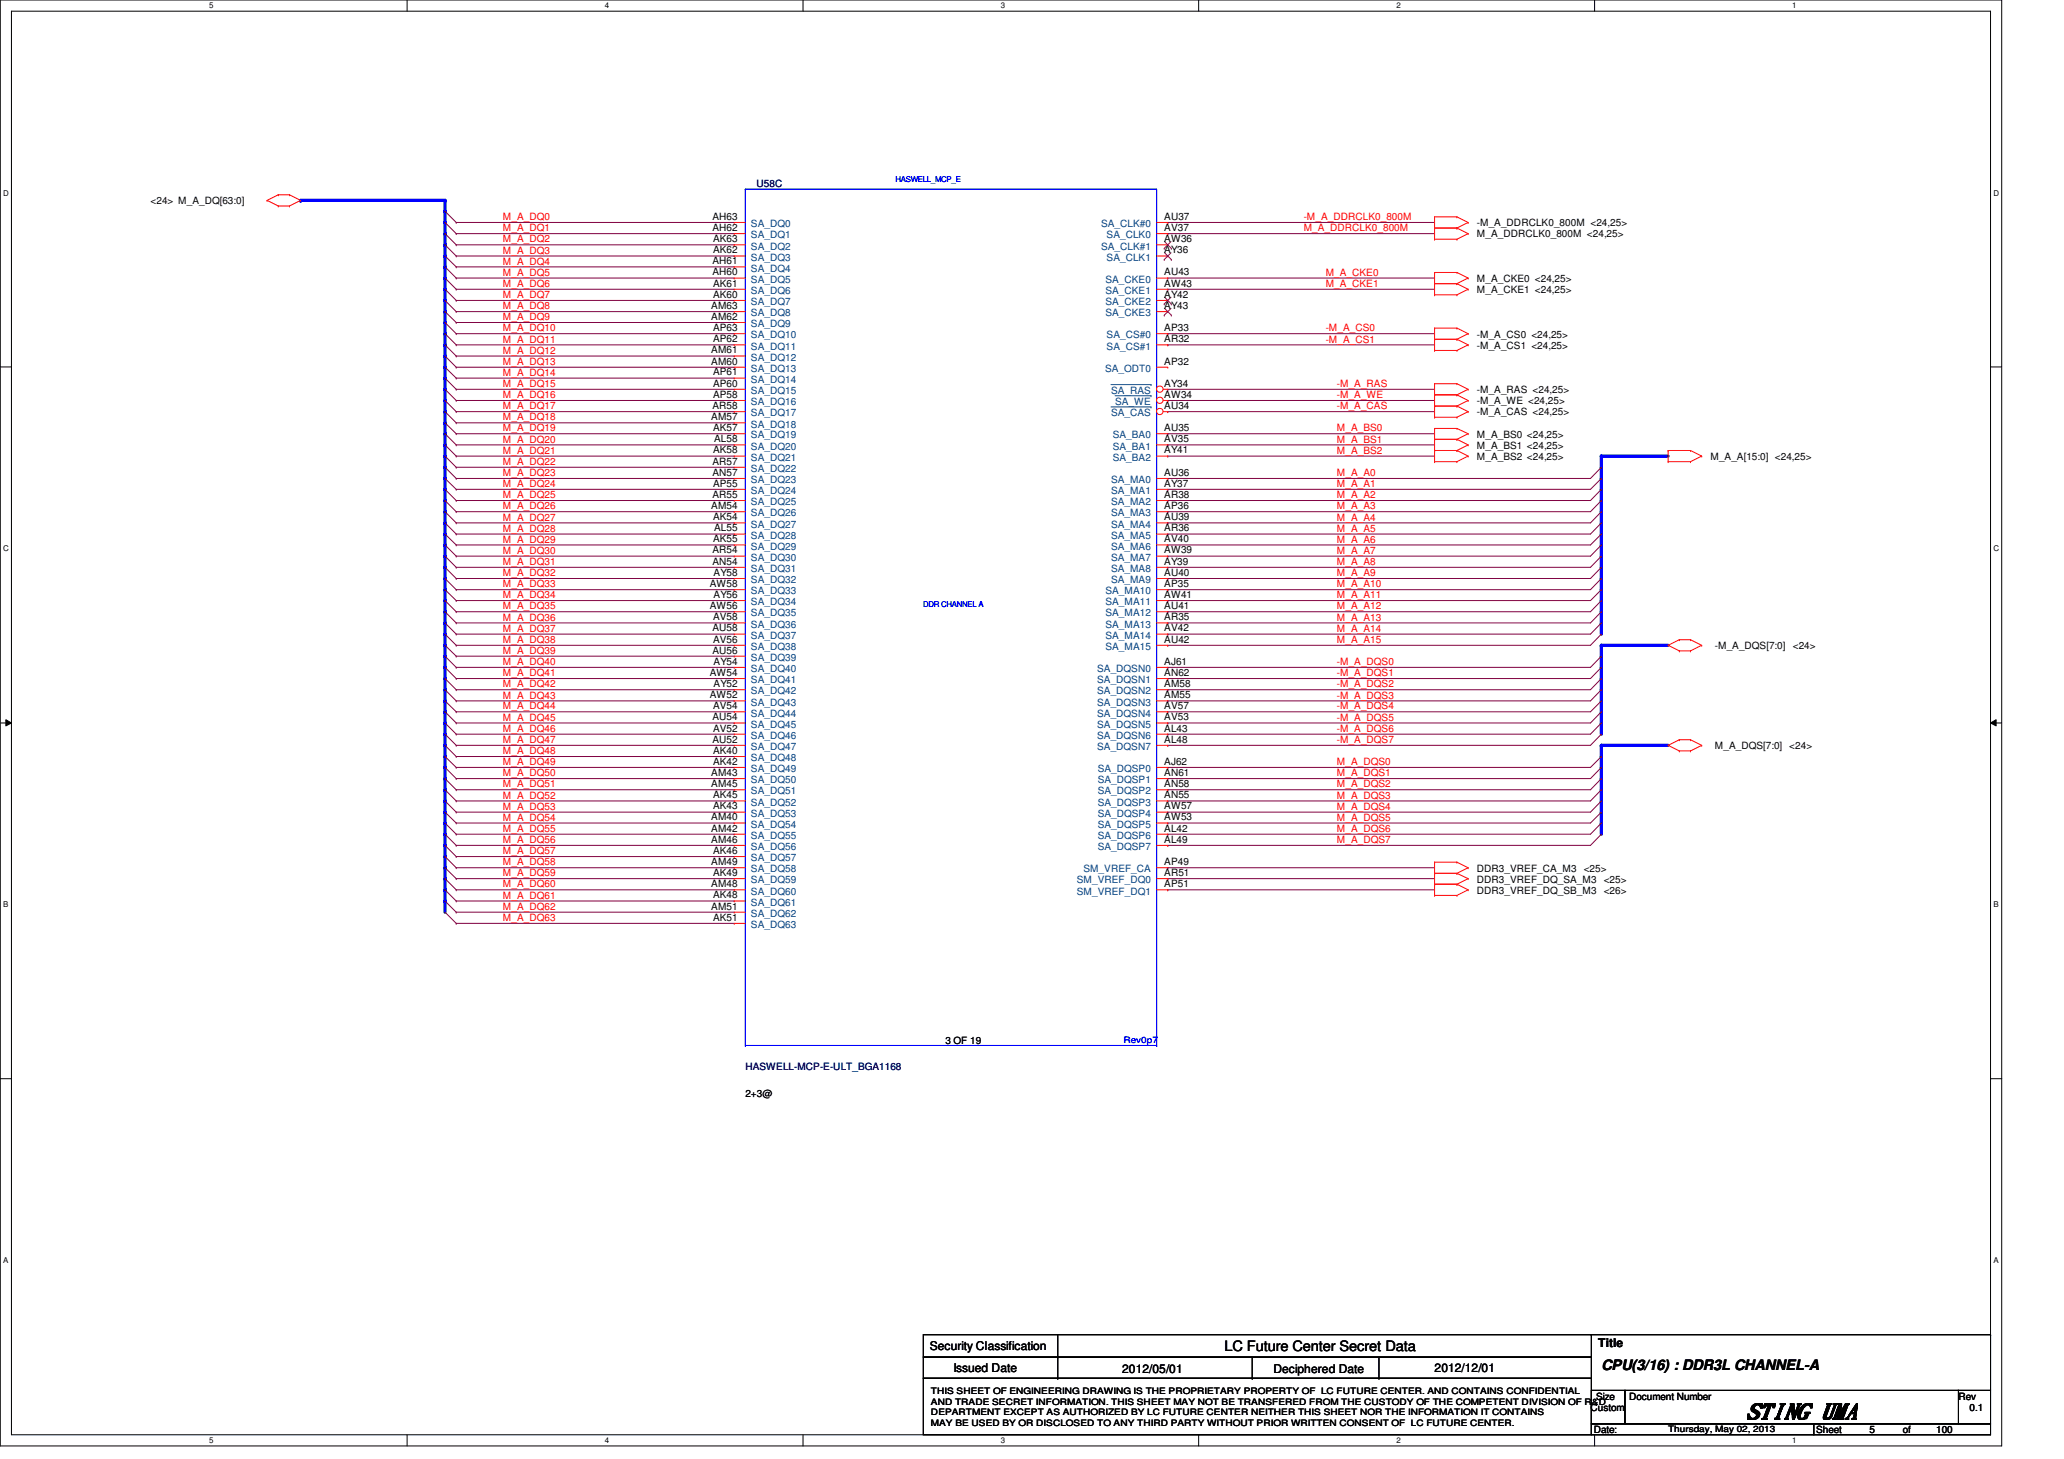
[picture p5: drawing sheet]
<svg xmlns="http://www.w3.org/2000/svg" width="297mm" height="210mm" viewBox="0 0 297 210" stroke-linecap="round" stroke-linejoin="round" font-family="sans-serif">
<defs><g id="words">
<text font-size="3" x="251.4" y="204">STING UMA</text>
<g font-size="2.1">
<text x="176.2" y="194.4">LC Future Center Secret Data</text>
<text x="230.5" y="197.1">CPU(3/16) : DDR3L CHANNEL-A</text>
</g>
<g font-size="1.7">
<text x="133.8" y="194.3">Security Classification</text>
<text x="137.2" y="197.3">Issued Date</text>
<text x="161.5" y="197.5">2012/05/01</text>
<text x="183.3" y="197.5">Deciphered Date</text>
<text x="206.5" y="197.3">2012/12/01</text>
<text x="230" y="193.8">Title</text>
</g>
<g font-size="1.4">
<text x="21.7" y="29.4">&lt;24&gt; M_A_DQ[63:0]</text>
<text x="102.5" y="31.6">AH63</text>
<text x="102.5" y="33.2">AH62</text>
<text x="102.6" y="34.8">AK63</text>
<text x="167.6" y="34.8">AW36</text>
<text x="167.6" y="33.2">AV37</text>
<text x="167.6" y="31.6">AU37</text>
<text x="212.6" y="34.2">M_A_DDRCLK0_800M &lt;24,25&gt;</text>
<text x="212.6" y="32.6">-M_A_DDRCLK0_800M &lt;24,25&gt;</text>
<text x="102.5" y="38">AH61</text>
<text x="102.5" y="39.6">AH60</text>
<text x="102.6" y="36.4">AK62</text>
<text x="102.6" y="41.2">AK61</text>
<text x="167.6" y="36.4">AY36</text>
<text x="167.6" y="41.2">AW43</text>
<text x="167.6" y="39.6">AU43</text>
<text x="212.6" y="40.6">M_A_CKE0 &lt;24,25&gt;</text>
<text x="102.4" y="44.4">AM63</text>
<text x="102.4" y="46">AM62</text>
<text x="102.6" y="42.8">AK60</text>
<text x="102.6" y="47.6">AP63</text>
<text x="167.6" y="42.8">AY42</text>
<text x="167.6" y="44.4">AY43</text>
<text x="167.6" y="47.6">AP33</text>
<text x="212.6" y="42.2">M_A_CKE1 &lt;24,25&gt;</text>
<text x="102.4" y="50.8">AM61</text>
<text x="102.4" y="52.5">AM60</text>
<text x="102.6" y="49.2">AP62</text>
<text x="167.6" y="49.2">AR32</text>
<text x="167.6" y="52.5">AP32</text>
<text x="212.6" y="48.6">-M_A_CS0 &lt;24,25&gt;</text>
<text x="212.6" y="50.2">-M_A_CS1 &lt;24,25&gt;</text>
<text x="102.5" y="58.8">AR58</text>
<text x="102.6" y="54">AP61</text>
<text x="102.6" y="57.2">AP58</text>
<text x="102.6" y="55.6">AP60</text>
<text x="167.6" y="55.6">AY34</text>
<text x="167.6" y="58.8">AU34</text>
<text x="167.6" y="57.2">AW34</text>
<text x="212.6" y="56.6">-M_A_RAS &lt;24,25&gt;</text>
<text x="212.6" y="58.2">-M_A_WE &lt;24,25&gt;</text>
<text x="212.6" y="59.8">-M_A_CAS &lt;24,25&gt;</text>
<text x="102.4" y="60.5">AM57</text>
<text x="102.6" y="62">AK57</text>
<text x="102.6" y="65.2">AK58</text>
<text x="102.8" y="63.6">AL58</text>
<text x="167.6" y="62">AU35</text>
<text x="167.6" y="63.6">AV35</text>
<text x="167.6" y="65.2">AY41</text>
<text x="212.6" y="63">M_A_BS0 &lt;24,25&gt;</text>
<text x="212.6" y="64.6">M_A_BS1 &lt;24,25&gt;</text>
<text x="102.5" y="71.6">AR55</text>
<text x="102.5" y="66.8">AR57</text>
<text x="102.5" y="68.5">AN57</text>
<text x="102.6" y="70">AP55</text>
<text x="167.6" y="70">AY37</text>
<text x="167.6" y="68.5">AU36</text>
<text x="167.6" y="71.6">AR38</text>
<text x="212.6" y="66.2">M_A_BS2 &lt;24,25&gt;</text>
<text x="246.2" y="66.2">M_A_A[15:0] &lt;24,25&gt;</text>
<text x="102.4" y="73.2">AM54</text>
<text x="102.6" y="74.8">AK54</text>
<text x="102.8" y="76.5">AL55</text>
<text x="167.6" y="73.2">AP36</text>
<text x="167.6" y="74.8">AU39</text>
<text x="167.6" y="76.5">AR36</text>
<text x="102.5" y="79.6">AR54</text>
<text x="102.5" y="81.2">AN54</text>
<text x="102.6" y="78">AK55</text>
<text x="102.7" y="82.8">AY58</text>
<text x="167.6" y="79.6">AW39</text>
<text x="167.6" y="78">AV40</text>
<text x="167.6" y="82.8">AU40</text>
<text x="167.6" y="81.2">AY39</text>
<text x="102.1" y="84.5">AW58</text>
<text x="102.1" y="87.6">AW56</text>
<text x="102.6" y="89.2">AV58</text>
<text x="102.7" y="86">AY56</text>
<text x="167.6" y="86">AW41</text>
<text x="167.6" y="87.6">AU41</text>
<text x="167.6" y="84.5">AP35</text>
<text x="167.6" y="89.2">AR35</text>
<text x="102.5" y="90.8">AU58</text>
<text x="102.5" y="94">AU56</text>
<text x="102.6" y="92.5">AV56</text>
<text x="102.7" y="95.6">AY54</text>
<text x="167.6" y="90.8">AV42</text>
<text x="167.6" y="92.5">AU42</text>
<text x="167.6" y="95.6">AJ61</text>
<text x="246.8" y="93.4">-M_A_DQS[7:0]</text>
<text x="258" y="93.4">&lt;24&gt;</text>
<text x="102.1" y="97.2">AW54</text>
<text x="102.1" y="100.5">AW52</text>
<text x="102.7" y="98.8">AY52</text>
<text x="167.6" y="98.8">AM58</text>
<text x="167.6" y="97.2">AN62</text>
<text x="167.6" y="100.5">AM55</text>
<text x="102.5" y="103.6">AU54</text>
<text x="102.5" y="106.8">AU52</text>
<text x="102.6" y="102">AV54</text>
<text x="102.6" y="105.2">AV52</text>
<text x="167.6" y="103.6">AV53</text>
<text x="167.6" y="102">AV57</text>
<text x="167.6" y="106.8">AL48</text>
<text x="167.6" y="105.2">AL43</text>
<text x="246.8" y="107.8">M_A_DQS[7:0] &lt;24&gt;</text>
<text x="102.4" y="111.6">AM43</text>
<text x="102.4" y="113.2">AM45</text>
<text x="102.6" y="108.5">AK40</text>
<text x="102.6" y="110">AK42</text>
<text x="167.6" y="111.6">AN61</text>
<text x="167.6" y="110">AJ62</text>
<text x="167.6" y="113.2">AN58</text>
<text x="102.4" y="118">AM40</text>
<text x="102.4" y="119.6">AM42</text>
<text x="102.6" y="114.9">AK45</text>
<text x="102.6" y="116.5">AK43</text>
<text x="167.6" y="116.5">AW57</text>
<text x="167.6" y="114.9">AN55</text>
<text x="167.6" y="119.6">AL42</text>
<text x="167.6" y="118">AW53</text>
<text x="102.4" y="121.2">AM46</text>
<text x="102.4" y="124.5">AM49</text>
<text x="102.6" y="122.9">AK46</text>
<text x="167.6" y="121.2">AL49</text>
<text x="167.6" y="124.5">AP49</text>
<text x="212.6" y="125.4">DDR3_VREF_CA_M3</text>
<text x="227.9" y="125.4">&lt;25&gt;</text>
<text x="102.4" y="127.6">AM48</text>
<text x="102.4" y="130.9">AM51</text>
<text x="102.6" y="126">AK49</text>
<text x="102.6" y="129.2">AK48</text>
<text x="167.6" y="127.6">AP51</text>
<text x="167.6" y="126">AR51</text>
<text x="212.6" y="127">DDR3_VREF_DQ_SA_M3</text>
<text x="212.6" y="128.6">DDR3_VREF_DQ_SB_M3</text>
<text x="230.8" y="127">&lt;25&gt;</text>
<text x="230.8" y="128.6">&lt;26&gt;</text>
<text x="102.6" y="132.5">AK51</text>
<text x="136.1" y="150.2">3 OF 19</text>
<text x="107.3" y="157.9">2+3@</text>
<text x="228.9" y="203">Custom</text>
<text x="229.7" y="201.4">Size</text>
<text x="234.5" y="201.4">Document Number</text>
<text x="281.9" y="201.4">Rev</text>
<text x="283.5" y="203">0.1</text>
<text x="229.4" y="206.2">Date:</text>
<text x="261.4" y="206.2">Sheet</text>
<text x="269" y="206.2">5</text>
<text x="273.9" y="206.2">of</text>
<text x="278.6" y="206.2">100</text>
</g>
<g font-size="1.4" fill="#000080">
<text x="108.9" y="27">U58C</text>
<text x="107.3" y="154">HASWELL-MCP-E-ULT_BGA1168</text>
</g>
<g font-size="1.4" fill="#f00">
<text x="72.4" y="31.7">M_A_DQ0</text>
<text x="72.4" y="33.3">M_A_DQ1</text>
<text x="72.4" y="34.9">M_A_DQ2</text>
<text x="187.6" y="31.7">-M_A_DDRCLK0_800M</text>
<text x="187.6" y="33.3">M_A_DDRCLK0_800M</text>
<text x="72.4" y="36.5">M_A_DQ3</text>
<text x="72.4" y="38.1">M_A_DQ4</text>
<text x="72.4" y="39.7">M_A_DQ5</text>
<text x="72.4" y="41.3">M_A_DQ6</text>
<text x="190.8" y="39.7">M_A_CKE0</text>
<text x="190.8" y="41.3">M_A_CKE1</text>
<text x="72.4" y="42.9">M_A_DQ7</text>
<text x="72.4" y="44.5">M_A_DQ8</text>
<text x="72.4" y="46.1">M_A_DQ9</text>
<text x="72.4" y="47.7">M_A_DQ10</text>
<text x="190.8" y="47.7">-M_A_CS0</text>
<text x="72.4" y="49.3">M_A_DQ11</text>
<text x="72.4" y="50.9">M_A_DQ12</text>
<text x="72.4" y="52.5">M_A_DQ13</text>
<text x="190.8" y="49.3">-M_A_CS1</text>
<text x="72.4" y="54.1">M_A_DQ14</text>
<text x="72.4" y="55.7">M_A_DQ15</text>
<text x="72.4" y="57.3">M_A_DQ16</text>
<text x="72.4" y="58.9">M_A_DQ17</text>
<text x="192.4" y="58.9">-M_A_CAS</text>
<text x="192.4" y="55.7">-M_A_RAS</text>
<text x="192.4" y="57.3">-M_A_WE</text>
<text x="72.4" y="60.5">M_A_DQ18</text>
<text x="72.4" y="62.1">M_A_DQ19</text>
<text x="72.4" y="63.7">M_A_DQ20</text>
<text x="72.4" y="65.3">M_A_DQ21</text>
<text x="192.4" y="63.7">M_A_BS1</text>
<text x="192.4" y="65.3">M_A_BS2</text>
<text x="192.4" y="62.1">M_A_BS0</text>
<text x="72.4" y="66.9">M_A_DQ22</text>
<text x="72.4" y="68.5">M_A_DQ23</text>
<text x="72.4" y="70.1">M_A_DQ24</text>
<text x="72.4" y="71.7">M_A_DQ25</text>
<text x="192.4" y="68.5">M_A_A0</text>
<text x="192.4" y="70.1">M_A_A1</text>
<text x="192.4" y="71.7">M_A_A2</text>
<text x="72.4" y="73.3">M_A_DQ26</text>
<text x="72.4" y="74.9">M_A_DQ27</text>
<text x="72.4" y="76.5">M_A_DQ28</text>
<text x="192.4" y="73.3">M_A_A3</text>
<text x="192.4" y="74.9">M_A_A4</text>
<text x="192.4" y="76.5">M_A_A5</text>
<text x="72.4" y="78.1">M_A_DQ29</text>
<text x="72.4" y="79.7">M_A_DQ30</text>
<text x="72.4" y="81.3">M_A_DQ31</text>
<text x="72.4" y="82.9">M_A_DQ32</text>
<text x="192.4" y="78.1">M_A_A6</text>
<text x="192.4" y="79.7">M_A_A7</text>
<text x="192.4" y="81.3">M_A_A8</text>
<text x="192.4" y="82.9">M_A_A9</text>
<text x="72.4" y="84.5">M_A_DQ33</text>
<text x="72.4" y="86.1">M_A_DQ34</text>
<text x="72.4" y="87.7">M_A_DQ35</text>
<text x="72.4" y="89.3">M_A_DQ36</text>
<text x="192.4" y="84.5">M_A_A10</text>
<text x="192.4" y="86.1">M_A_A11</text>
<text x="192.4" y="87.7">M_A_A12</text>
<text x="192.4" y="89.3">M_A_A13</text>
<text x="72.4" y="90.9">M_A_DQ37</text>
<text x="72.4" y="92.5">M_A_DQ38</text>
<text x="72.4" y="94.1">M_A_DQ39</text>
<text x="72.4" y="95.7">M_A_DQ40</text>
<text x="192.4" y="95.7">-M_A_DQS0</text>
<text x="192.4" y="90.9">M_A_A14</text>
<text x="192.4" y="92.5">M_A_A15</text>
<text x="72.4" y="97.3">M_A_DQ41</text>
<text x="72.4" y="98.9">M_A_DQ42</text>
<text x="72.4" y="100.5">M_A_DQ43</text>
<text x="192.4" y="97.3">-M_A_DQS1</text>
<text x="192.4" y="98.9">-M_A_DQS2</text>
<text x="192.4" y="100.5">-M_A_DQS3</text>
<text x="72.4" y="102.1">M_A_DQ44</text>
<text x="72.4" y="103.7">M_A_DQ45</text>
<text x="72.4" y="105.3">M_A_DQ46</text>
<text x="72.4" y="106.9">M_A_DQ47</text>
<text x="192.4" y="102.1">-M_A_DQS4</text>
<text x="192.4" y="103.7">-M_A_DQS5</text>
<text x="192.4" y="105.3">-M_A_DQS6</text>
<text x="192.4" y="106.9">-M_A_DQS7</text>
<text x="72.4" y="108.5">M_A_DQ48</text>
<text x="72.4" y="110.1">M_A_DQ49</text>
<text x="72.4" y="111.7">M_A_DQ50</text>
<text x="72.4" y="113.3">M_A_DQ51</text>
<text x="192.4" y="110.1">M_A_DQS0</text>
<text x="192.4" y="111.7">M_A_DQS1</text>
<text x="192.4" y="113.3">M_A_DQS2</text>
<text x="72.4" y="114.9">M_A_DQ52</text>
<text x="72.4" y="116.5">M_A_DQ53</text>
<text x="72.4" y="118.1">M_A_DQ54</text>
<text x="72.4" y="119.7">M_A_DQ55</text>
<text x="192.4" y="114.9">M_A_DQS3</text>
<text x="192.4" y="116.5">M_A_DQS4</text>
<text x="192.4" y="118.1">M_A_DQS5</text>
<text x="192.4" y="119.7">M_A_DQS6</text>
<text x="72.4" y="121.3">M_A_DQ56</text>
<text x="72.4" y="122.9">M_A_DQ57</text>
<text x="72.4" y="124.5">M_A_DQ58</text>
<text x="192.4" y="121.3">M_A_DQS7</text>
<text x="72.4" y="126.1">M_A_DQ59</text>
<text x="72.4" y="127.7">M_A_DQ60</text>
<text x="72.4" y="129.3">M_A_DQ61</text>
<text x="72.4" y="130.9">M_A_DQ62</text>
<text x="72.4" y="132.5">M_A_DQ63</text>
</g>
<g font-size="1.4" fill="#004080">
<text x="108.1" y="32.7">SA_DQ0</text>
<text x="108.1" y="34.3">SA_DQ1</text>
<text x="108.1" y="35.9">SA_DQ2</text>
<text x="158.5" y="35.9">SA_CLK#1</text>
<text x="158.5" y="32.7">SA_CLK#0</text>
<text x="159.3" y="34.3">SA_CLK0</text>
<text x="108.1" y="37.5">SA_DQ3</text>
<text x="108.1" y="39.1">SA_DQ4</text>
<text x="108.1" y="40.7">SA_DQ5</text>
<text x="159.1" y="40.7">SA_CKE0</text>
<text x="159.3" y="37.5">SA_CLK1</text>
<text x="108.1" y="42.3">SA_DQ6</text>
<text x="108.1" y="43.9">SA_DQ7</text>
<text x="108.1" y="45.5">SA_DQ8</text>
<text x="108.1" y="47.1">SA_DQ9</text>
<text x="159.1" y="43.9">SA_CKE2</text>
<text x="159.1" y="42.3">SA_CKE1</text>
<text x="159.1" y="45.5">SA_CKE3</text>
<text x="108.1" y="48.7">SA_DQ10</text>
<text x="108.1" y="50.3">SA_DQ11</text>
<text x="108.1" y="51.9">SA_DQ12</text>
<text x="108.1" y="53.5">SA_DQ13</text>
<text x="159" y="53.5">SA_ODT0</text>
<text x="159.3" y="50.3">SA_CS#1</text>
<text x="159.3" y="48.7">SA_CS#0</text>
<text x="108.1" y="55.1">SA_DQ14</text>
<text x="108.1" y="58.3">SA_DQ16</text>
<text x="108.1" y="59.9">SA_DQ17</text>
<text x="108.1" y="56.7">SA_DQ15</text>
<text x="159.9" y="56.7">SA_RAS</text>
<text x="159.9" y="59.9">SA_CAS</text>
<text x="160.5" y="58.3">SA_WE</text>
<text x="108.1" y="61.5">SA_DQ18</text>
<text x="108.1" y="63.1">SA_DQ19</text>
<text x="108.1" y="64.7">SA_DQ20</text>
<text x="160.1" y="63.1">SA_BA0</text>
<text x="160.1" y="64.7">SA_BA1</text>
<text x="108.1" y="66.3">SA_DQ21</text>
<text x="108.1" y="67.9">SA_DQ22</text>
<text x="108.1" y="69.5">SA_DQ23</text>
<text x="108.1" y="71.1">SA_DQ24</text>
<text x="159.9" y="71.1">SA_MA1</text>
<text x="159.9" y="69.5">SA_MA0</text>
<text x="160.1" y="66.3">SA_BA2</text>
<text x="108.1" y="72.7">SA_DQ25</text>
<text x="108.1" y="77.5">SA_DQ28</text>
<text x="108.1" y="75.9">SA_DQ27</text>
<text x="108.1" y="74.3">SA_DQ26</text>
<text x="159.9" y="72.7">SA_MA2</text>
<text x="159.9" y="74.3">SA_MA3</text>
<text x="159.9" y="75.9">SA_MA4</text>
<text x="159.9" y="77.5">SA_MA5</text>
<text x="108.1" y="79.1">SA_DQ29</text>
<text x="108.1" y="80.7">SA_DQ30</text>
<text x="108.1" y="82.3">SA_DQ31</text>
<text x="108.1" y="83.9">SA_DQ32</text>
<text x="159.9" y="80.7">SA_MA7</text>
<text x="159.9" y="79.1">SA_MA6</text>
<text x="159.9" y="83.9">SA_MA9</text>
<text x="159.9" y="82.3">SA_MA8</text>
<text x="108.1" y="85.5">SA_DQ33</text>
<text x="108.1" y="87.1">SA_DQ34</text>
<text x="108.1" y="88.7">SA_DQ35</text>
<text x="159.1" y="87.1">SA_MA11</text>
<text x="159.1" y="88.7">SA_MA12</text>
<text x="159.1" y="85.5">SA_MA10</text>
<text x="108.1" y="90.3">SA_DQ36</text>
<text x="108.1" y="91.9">SA_DQ37</text>
<text x="108.1" y="93.5">SA_DQ38</text>
<text x="108.1" y="95.1">SA_DQ39</text>
<text x="159.1" y="91.9">SA_MA14</text>
<text x="159.1" y="90.3">SA_MA13</text>
<text x="159.1" y="93.5">SA_MA15</text>
<text x="108.1" y="96.7">SA_DQ40</text>
<text x="108.1" y="98.3">SA_DQ41</text>
<text x="108.1" y="99.9">SA_DQ42</text>
<text x="108.1" y="101.5">SA_DQ43</text>
<text x="157.9" y="96.7">SA_DQSN0</text>
<text x="157.9" y="99.9">SA_DQSN2</text>
<text x="157.9" y="98.3">SA_DQSN1</text>
<text x="157.9" y="101.5">SA_DQSN3</text>
<text x="108.1" y="103.1">SA_DQ44</text>
<text x="108.1" y="104.7">SA_DQ45</text>
<text x="108.1" y="106.3">SA_DQ46</text>
<text x="108.1" y="107.9">SA_DQ47</text>
<text x="157.9" y="104.7">SA_DQSN5</text>
<text x="157.9" y="103.1">SA_DQSN4</text>
<text x="157.9" y="107.9">SA_DQSN7</text>
<text x="157.9" y="106.3">SA_DQSN6</text>
<text x="108.1" y="109.5">SA_DQ48</text>
<text x="108.1" y="111.1">SA_DQ49</text>
<text x="108.1" y="112.7">SA_DQ50</text>
<text x="158" y="112.7">SA_DQSP1</text>
<text x="158" y="111.1">SA_DQSP0</text>
<text x="108.1" y="114.3">SA_DQ51</text>
<text x="108.1" y="115.9">SA_DQ52</text>
<text x="108.1" y="117.5">SA_DQ53</text>
<text x="108.1" y="119.1">SA_DQ54</text>
<text x="158" y="117.5">SA_DQSP4</text>
<text x="158" y="115.9">SA_DQSP3</text>
<text x="158" y="114.3">SA_DQSP2</text>
<text x="158" y="119.1">SA_DQSP5</text>
<text x="108.1" y="120.7">SA_DQ55</text>
<text x="108.1" y="122.3">SA_DQ56</text>
<text x="108.1" y="123.9">SA_DQ57</text>
<text x="108.1" y="125.5">SA_DQ58</text>
<text x="155.9" y="125.5">SM_VREF_CA</text>
<text x="158" y="120.7">SA_DQSP6</text>
<text x="158" y="122.3">SA_DQSP7</text>
<text x="108.1" y="127.1">SA_DQ59</text>
<text x="108.1" y="128.7">SA_DQ60</text>
<text x="108.1" y="130.3">SA_DQ61</text>
<text x="108.1" y="131.9">SA_DQ62</text>
<text x="155" y="128.7">SM_VREF_DQ1</text>
<text x="155" y="127.1">SM_VREF_DQ0</text>
<text x="108.1" y="133.5">SA_DQ63</text>
</g>
<text font-size="1.3" fill="#00f" x="161.7" y="150">Rev0p7</text>
<g font-size="1.3">
<text x="134" y="200.6">THIS SHEET OF ENGINEERING DRAWING IS THE PROPRIETARY PROPERTY OF LC FUTURE CENTER. AND CONTAINS CONFIDENTIAL</text>
<text x="134" y="202.1">AND TRADE SECRET INFORMATION. THIS SHEET MAY NOT BE TRANSFERED FROM THE CUSTODY OF THE COMPETENT DIVISION OF R&amp;D</text>
<text x="134" y="203.6">DEPARTMENT EXCEPT AS AUTHORIZED BY LC FUTURE CENTER NEITHER THIS SHEET NOR THE INFORMATION IT CONTAINS</text>
<text x="134" y="205.1">MAY BE USED BY OR DISCLOSED TO ANY THIRD PARTY WITHOUT PRIOR WRITTEN CONSENT OF LC FUTURE CENTER.</text>
<text x="240.1" y="206">Thursday, May 02, 2013</text>
</g>
<g font-size="1.1">
<text x="30.1" y="1.1">5</text>
<text x="87" y="1.1">4</text>
<text x="144" y="1.1">3</text>
<text x="201" y="1.1">2</text>
<text x="257.9" y="1.1">1</text>
<text x=".5" y="28.2">D</text>
<text x="286.9" y="28.2">D</text>
<text x=".5" y="79.3">C</text>
<text x="286.9" y="79.3">C</text>
<text x=".5" y="130.6">B</text>
<text x="286.9" y="130.6">B</text>
<text x=".5" y="181.7">A</text>
<text x="286.9" y="181.7">A</text>
<text x="30.1" y="207.6">5</text>
<text x="87" y="207.6">4</text>
<text x="144" y="207.6">3</text>
<text x="201" y="207.6">2</text>
<text x="257.9" y="207.6">1</text>
</g>
<g font-size="1.1" fill="#00f">
<text x="128.9" y="26.2">HASWELL_MCP_E</text>
<text x="132.9" y="87.4">DDR CHANNEL A</text>
</g>
</g></defs>
<path d="M0 0h288.1v208h-288.1zM1.6 1.6h284.9v204.8h-284.9z" fill="none" stroke="#000" stroke-width=".14"/>
<g fill="#fff">
<path d="M30.1 .2h.6v1.2h-.6z"/>
<path d="M30.1 206.6h.6v1.2h-.6z"/>
</g>
<path d="M58.6 0v1.6M58.6 206.4v1.6" fill="none" stroke="#000" stroke-width=".14"/>
<g fill="#fff">
<path d="M87 .2h.6v1.2h-.6z"/>
<path d="M87 206.6h.6v1.2h-.6z"/>
</g>
<path d="M115.6 0v1.6M115.6 206.4v1.6" fill="none" stroke="#000" stroke-width=".14"/>
<g fill="#fff">
<path d="M144 .2h.6v1.2h-.6z"/>
<path d="M144 206.6h.6v1.2h-.6z"/>
</g>
<path d="M172.5 0v1.6M172.5 206.4v1.6" fill="none" stroke="#000" stroke-width=".14"/>
<g fill="#fff">
<path d="M201 .2h.5v1.2h-.5z"/>
<path d="M201 206.6h.5v1.2h-.5z"/>
</g>
<path d="M229.5 0v1.6M229.5 206.4v1.6" fill="none" stroke="#000" stroke-width=".14"/>
<g fill="#fff">
<path d="M257.9 .2h.6v1.2h-.6z"/>
<path d="M257.9 206.6h.6v1.2h-.6z"/>
<path d="M.5 27.2h.7v1.2h-.7z"/>
<path d="M286.9 27.2h.8v1.2h-.8z"/>
<path d="M.5 78.4h.7v1.1h-.7z"/>
<path d="M286.9 78.4h.8v1.1h-.8z"/>
</g>
<path d="M0 52.8h1.6M286.5 52.8h1.6" fill="none" stroke="#000" stroke-width=".14"/>
<g fill="#fff">
<path d="M.5 129.6h.7v1.2h-.7z"/>
<path d="M286.9 129.6h.7v1.2h-.7z"/>
</g>
<path d="M0 104h1.6M.8 103.5l.8 .5-.8 .4zM286.5 104l.8-.5v.9zM286.5 104h1.6" fill="none" stroke="#000" stroke-width=".14"/>
<path d="M.8 103.5l.8 .5-.8 .4zM286.5 104l.8-.5v.9z" fill="#000"/>
<g fill="#fff">
<path d="M.5 180.8h.7v1.1h-.7z"/>
<path d="M286.9 180.8h.7v1.1h-.7z"/>
</g>
<path d="M0 155.2h1.6M286.5 155.2h1.6" fill="none" stroke="#000" stroke-width=".14"/>
<g fill="none" stroke="#800040" stroke-width=".14">
<path d="M65.7 32h.1M65.7 33.6h.1M65.7 35.2h.1M65.7 36.8h.1M65.7 38.4h.1M65.7 32h40M65.7 33.6h40M65.7 35.2h40M65.7 36.8h40M65.7 38.4h40M168.1 32h.1M168.1 33.6h.1"/>
<path d="M168.1 32h38.4M168.1 33.6h38.4M65.7 40h.1M65.7 41.6h.1M65.7 43.2h.1M65.7 44.8h.1M65.7 46.4h.1M65.7 48h.1M65.7 49.6h.1M65.7 51.2h.1M65.7 52.8h.1M65.7 54.4h.1"/>
<path d="M65.7 56h.1M65.7 57.6h.1M65.7 59.2h.1M65.7 40h40M65.7 41.6h40M65.7 43.2h40M65.7 44.8h40M65.7 46.4h40M65.7 48h40M65.7 49.6h40M65.7 51.2h40M65.7 52.8h40"/>
<path d="M65.7 54.4h40M65.7 56h40M65.7 57.6h40M65.7 59.2h40M168.1 59.2h.1M168.1 56h.1M168.1 57.6h.1M168.1 48h.1M168.1 40h.1M168.1 40h38.4M168.1 48h38.4M168.1 56h38.4"/>
<path d="M168.1 57.6h38.4M168.1 59.2h38.4M65.7 60.8h.1M65.7 62.4h.1M65.7 64h.1M65.7 65.6h.1M65.7 67.2h.1M65.7 68.8h.1M65.7 70.4h.1M65.7 72h.1M65.7 73.6h.1M65.7 75.2h.1"/>
<path d="M65.7 76.8h.1M65.7 78.4h.1M65.7 60.8h40M65.7 62.4h40M65.7 64h40M65.7 65.6h40M65.7 67.2h40M65.7 68.8h40M65.7 70.4h40M65.7 72h40M65.7 73.6h40M65.7 75.2h40"/>
<path d="M65.7 76.8h40M65.7 78.4h40M168.1 68.8h.1M168.1 70.4h.1M168.1 72h.1M168.1 73.6h.1M168.1 75.2h.1M168.1 76.8h.1M168.1 78.4h.1M168.1 64h.1M168.1 65.6h.1M168.1 62.4h.1"/>
<path d="M168.1 62.4h38.4M168.1 64h38.4M168.1 65.6h38.4M168.1 68.8h60.8M168.1 70.4h60.8M168.1 72h60.8M168.1 73.6h60.8M168.1 75.2h60.8M168.1 76.8h60.8M168.1 78.4h60.8M65.7 80h.1M65.7 81.6h.1"/>
<path d="M65.7 83.2h.1M65.7 84.8h.1M65.7 86.4h.1M65.7 88h.1M65.7 89.6h.1M65.7 91.2h.1M65.7 92.8h.1M65.7 94.4h.1M65.7 96h.1M65.7 97.6h.1M65.7 99.2h.1M65.7 80h40"/>
<path d="M65.7 81.6h40M65.7 83.2h40M65.7 84.8h40M65.7 86.4h40M65.7 88h40M65.7 89.6h40M65.7 91.2h40M65.7 92.8h40M65.7 94.4h40M65.7 96h40M65.7 97.6h40M65.7 99.2h40"/>
<path d="M168.1 96h.1M168.1 97.6h.1M168.1 99.2h.1M168.1 80h.1M168.1 81.6h.1M168.1 83.2h.1M168.1 84.8h.1M168.1 86.4h.1M168.1 88h.1M168.1 89.6h.1M168.1 91.2h.1M168.1 92.8h.1"/>
<path d="M168.1 80h60.8M168.1 81.6h60.8M168.1 83.2h60.8M168.1 84.8h60.8M168.1 86.4h60.8M168.1 88h60.8M168.1 89.6h60.8M168.1 91.2h60.8M168.1 92.8h60.8M168.1 96h60.8M168.1 97.6h60.8M168.1 99.2h60.8"/>
<path d="M65.7 100.8h.1M65.7 102.4h.1M65.7 104h.1M65.7 105.6h.1M65.7 107.2h.1M65.7 108.8h.1M65.7 110.4h.1M65.7 112h.1M65.7 113.6h.1M65.7 115.2h.1M65.7 116.8h.1M65.7 118.4h.1"/>
<path d="M65.7 100.8h40M65.7 102.4h40M65.7 104h40M65.7 105.6h40M65.7 107.2h40M65.7 108.8h40M65.7 110.4h40M65.7 112h40M65.7 113.6h40M65.7 115.2h40M65.7 116.8h40M65.7 118.4h40"/>
<path d="M168.1 100.8h.1M168.1 102.4h.1M168.1 104h.1M168.1 105.6h.1M168.1 107.2h.1M168.1 110.4h.1M168.1 112h.1M168.1 113.6h.1M168.1 115.2h.1M168.1 116.8h.1M168.1 118.4h.1M168.1 100.8h60.8"/>
<path d="M168.1 102.4h60.8M168.1 104h60.8M168.1 105.6h60.8M168.1 107.2h60.8M168.1 110.4h60.8M168.1 112h60.8M168.1 113.6h60.8M168.1 115.2h60.8M168.1 116.8h60.8M168.1 118.4h60.8M65.7 120h.1M65.7 121.6h.1"/>
<path d="M65.7 123.2h.1M65.7 124.8h.1M65.7 126.4h.1M65.7 128h.1M65.7 129.6h.1M65.7 131.2h.1M65.7 132.8h.1M65.7 120h40M65.7 121.6h40M65.7 123.2h40M65.7 124.8h40M65.7 126.4h40"/>
<path d="M65.7 128h40M65.7 129.6h40M65.7 131.2h40M65.7 132.8h40M168.1 120h.1M168.1 121.6h.1M168.1 120h60.8M168.1 121.6h60.8"/>
</g>
<path d="M43.3 28.8h20.7" fill="none" stroke="#00f" stroke-width=".47"/>
<circle cx="43.3" cy="28.8" r=".23" fill="#00f"/>
<path d="M230.5 92.8h9.6" fill="none" stroke="#00f" stroke-width=".47"/>
<circle cx="230.5" cy="92.8" r=".23" fill="#00f"/>
<path d="M230.5 107.2h9.6" fill="none" stroke="#00f" stroke-width=".47"/>
<circle cx="230.5" cy="107.2" r=".23" fill="#00f"/>
<path d="M230.5 65.6h9.6" fill="none" stroke="#00f" stroke-width=".47"/>
<circle cx="230.5" cy="65.6" r=".23" fill="#00f"/>
<path d="M230.5 89.6v1.6" fill="none" stroke="#00f" stroke-width=".47"/>
<circle cx="230.5" cy="89.6" r=".23" fill="#00f"/>
<path d="M64 129.6v1.6" fill="none" stroke="#00f" stroke-width=".47"/>
<circle cx="64" cy="129.6" r=".23" fill="#00f"/>
<path d="M230.5 104v1.6" fill="none" stroke="#00f" stroke-width=".47"/>
<circle cx="230.5" cy="104" r=".23" fill="#00f"/>
<path d="M230.5 118.4v1.6" fill="none" stroke="#00f" stroke-width=".47"/>
<circle cx="230.5" cy="118.4" r=".23" fill="#00f"/>
<path d="M168.1 41.6h.1M168.1 49.6h.1M168.1 41.6h38.4M168.1 49.6h38.4M168.1 124.8h.1M168.1 126.4h.1M168.1 128h.1M168.1 124.8h38.4M168.1 126.4h38.4M168.1 128h38.4" fill="none" stroke="#800040" stroke-width=".14"/>
<path d="M64 30.4v1.6" fill="none" stroke="#00f" stroke-width=".47"/>
<circle cx="64" cy="30.4" r=".23" fill="#00f"/>
<path d="M64 28.8v1.6" fill="none" stroke="#00f" stroke-width=".47"/>
<circle cx="64" cy="28.8" r=".23" fill="#00f"/>
<path d="M64 46.4v1.6" fill="none" stroke="#00f" stroke-width=".47"/>
<circle cx="64" cy="46.4" r=".23" fill="#00f"/>
<path d="M64 38.4v1.6" fill="none" stroke="#00f" stroke-width=".47"/>
<circle cx="64" cy="38.4" r=".23" fill="#00f"/>
<path d="M64 33.6v1.6" fill="none" stroke="#00f" stroke-width=".47"/>
<circle cx="64" cy="33.6" r=".23" fill="#00f"/>
<path d="M64 32v1.6" fill="none" stroke="#00f" stroke-width=".47"/>
<circle cx="64" cy="32" r=".23" fill="#00f"/>
<path d="M64 36.8v1.6" fill="none" stroke="#00f" stroke-width=".47"/>
<circle cx="64" cy="36.8" r=".23" fill="#00f"/>
<path d="M64 35.2v1.6" fill="none" stroke="#00f" stroke-width=".47"/>
<circle cx="64" cy="35.2" r=".23" fill="#00f"/>
<path d="M64 41.6v1.6" fill="none" stroke="#00f" stroke-width=".47"/>
<circle cx="64" cy="41.6" r=".23" fill="#00f"/>
<path d="M64 40v1.6" fill="none" stroke="#00f" stroke-width=".47"/>
<circle cx="64" cy="40" r=".23" fill="#00f"/>
<path d="M64 44.8v1.6" fill="none" stroke="#00f" stroke-width=".47"/>
<circle cx="64" cy="44.8" r=".23" fill="#00f"/>
<path d="M64 43.2v1.6" fill="none" stroke="#00f" stroke-width=".47"/>
<circle cx="64" cy="43.2" r=".23" fill="#00f"/>
<path d="M64 57.6v1.6" fill="none" stroke="#00f" stroke-width=".47"/>
<circle cx="64" cy="57.6" r=".23" fill="#00f"/>
<path d="M64 49.6v1.6" fill="none" stroke="#00f" stroke-width=".47"/>
<circle cx="64" cy="49.6" r=".23" fill="#00f"/>
<path d="M64 48v1.6" fill="none" stroke="#00f" stroke-width=".47"/>
<circle cx="64" cy="48" r=".23" fill="#00f"/>
<path d="M64 52.8v1.6" fill="none" stroke="#00f" stroke-width=".47"/>
<circle cx="64" cy="52.8" r=".23" fill="#00f"/>
<path d="M64 51.2v1.6" fill="none" stroke="#00f" stroke-width=".47"/>
<circle cx="64" cy="51.2" r=".23" fill="#00f"/>
<path d="M64 56v1.6" fill="none" stroke="#00f" stroke-width=".47"/>
<circle cx="64" cy="56" r=".23" fill="#00f"/>
<path d="M64 54.4v1.6" fill="none" stroke="#00f" stroke-width=".47"/>
<circle cx="64" cy="54.4" r=".23" fill="#00f"/>
<path d="M64 60.8v1.6" fill="none" stroke="#00f" stroke-width=".47"/>
<circle cx="64" cy="60.8" r=".23" fill="#00f"/>
<path d="M64 59.2v1.6" fill="none" stroke="#00f" stroke-width=".47"/>
<circle cx="64" cy="59.2" r=".23" fill="#00f"/>
<path d="M64 62.4v1.6" fill="none" stroke="#00f" stroke-width=".47"/>
<circle cx="64" cy="62.4" r=".23" fill="#00f"/>
<path d="M64 73.6v1.6" fill="none" stroke="#00f" stroke-width=".47"/>
<circle cx="64" cy="73.6" r=".23" fill="#00f"/>
<path d="M64 65.6v1.6" fill="none" stroke="#00f" stroke-width=".47"/>
<circle cx="64" cy="65.6" r=".23" fill="#00f"/>
<path d="M64 64v1.6" fill="none" stroke="#00f" stroke-width=".47"/>
<circle cx="64" cy="64" r=".23" fill="#00f"/>
<path d="M64 68.8v1.6" fill="none" stroke="#00f" stroke-width=".47"/>
<circle cx="64" cy="68.8" r=".23" fill="#00f"/>
<path d="M64 67.2v1.6" fill="none" stroke="#00f" stroke-width=".47"/>
<circle cx="64" cy="67.2" r=".23" fill="#00f"/>
<path d="M64 72v1.6" fill="none" stroke="#00f" stroke-width=".47"/>
<circle cx="64" cy="72" r=".23" fill="#00f"/>
<path d="M64 70.4v1.6" fill="none" stroke="#00f" stroke-width=".47"/>
<circle cx="64" cy="70.4" r=".23" fill="#00f"/>
<path d="M64 76.8v1.6" fill="none" stroke="#00f" stroke-width=".47"/>
<circle cx="64" cy="76.8" r=".23" fill="#00f"/>
<path d="M64 75.2v1.6" fill="none" stroke="#00f" stroke-width=".47"/>
<circle cx="64" cy="75.2" r=".23" fill="#00f"/>
<path d="M64 92.8v1.6" fill="none" stroke="#00f" stroke-width=".47"/>
<circle cx="64" cy="92.8" r=".23" fill="#00f"/>
<path d="M64 84.8v1.6" fill="none" stroke="#00f" stroke-width=".47"/>
<circle cx="64" cy="84.8" r=".23" fill="#00f"/>
<path d="M64 80v1.6" fill="none" stroke="#00f" stroke-width=".47"/>
<circle cx="64" cy="80" r=".23" fill="#00f"/>
<path d="M64 78.4v1.6" fill="none" stroke="#00f" stroke-width=".47"/>
<circle cx="64" cy="78.4" r=".23" fill="#00f"/>
<path d="M64 83.2v1.6" fill="none" stroke="#00f" stroke-width=".47"/>
<circle cx="64" cy="83.2" r=".23" fill="#00f"/>
<path d="M64 81.6v1.6" fill="none" stroke="#00f" stroke-width=".47"/>
<circle cx="64" cy="81.6" r=".23" fill="#00f"/>
<path d="M64 88v1.6" fill="none" stroke="#00f" stroke-width=".47"/>
<circle cx="64" cy="88" r=".23" fill="#00f"/>
<path d="M64 86.4v1.6" fill="none" stroke="#00f" stroke-width=".47"/>
<circle cx="64" cy="86.4" r=".23" fill="#00f"/>
<path d="M64 91.2v1.6" fill="none" stroke="#00f" stroke-width=".47"/>
<circle cx="64" cy="91.2" r=".23" fill="#00f"/>
<path d="M64 89.6v1.6" fill="none" stroke="#00f" stroke-width=".47"/>
<circle cx="64" cy="89.6" r=".23" fill="#00f"/>
<path d="M64 100.8v1.6" fill="none" stroke="#00f" stroke-width=".47"/>
<circle cx="64" cy="100.8" r=".23" fill="#00f"/>
<path d="M64 96v1.6" fill="none" stroke="#00f" stroke-width=".47"/>
<circle cx="64" cy="96" r=".23" fill="#00f"/>
<path d="M64 94.4v1.6" fill="none" stroke="#00f" stroke-width=".47"/>
<circle cx="64" cy="94.4" r=".23" fill="#00f"/>
<path d="M64 99.2v1.6" fill="none" stroke="#00f" stroke-width=".47"/>
<circle cx="64" cy="99.2" r=".23" fill="#00f"/>
<path d="M64 97.6v1.6" fill="none" stroke="#00f" stroke-width=".47"/>
<circle cx="64" cy="97.6" r=".23" fill="#00f"/>
<path d="M64 104v1.6" fill="none" stroke="#00f" stroke-width=".47"/>
<circle cx="64" cy="104" r=".23" fill="#00f"/>
<path d="M64 102.4v1.6" fill="none" stroke="#00f" stroke-width=".47"/>
<circle cx="64" cy="102.4" r=".23" fill="#00f"/>
<path d="M64 107.2v1.6" fill="none" stroke="#00f" stroke-width=".47"/>
<circle cx="64" cy="107.2" r=".23" fill="#00f"/>
<path d="M64 105.6v1.6" fill="none" stroke="#00f" stroke-width=".47"/>
<circle cx="64" cy="105.6" r=".23" fill="#00f"/>
<path d="M64 108.8v1.6" fill="none" stroke="#00f" stroke-width=".47"/>
<circle cx="64" cy="108.8" r=".23" fill="#00f"/>
<path d="M64 120v1.6" fill="none" stroke="#00f" stroke-width=".47"/>
<circle cx="64" cy="120" r=".23" fill="#00f"/>
<path d="M64 112v1.6" fill="none" stroke="#00f" stroke-width=".47"/>
<circle cx="64" cy="112" r=".23" fill="#00f"/>
<path d="M64 110.4v1.6" fill="none" stroke="#00f" stroke-width=".47"/>
<circle cx="64" cy="110.4" r=".23" fill="#00f"/>
<path d="M64 115.2v1.6" fill="none" stroke="#00f" stroke-width=".47"/>
<circle cx="64" cy="115.2" r=".23" fill="#00f"/>
<path d="M64 113.6v1.6" fill="none" stroke="#00f" stroke-width=".47"/>
<circle cx="64" cy="113.6" r=".23" fill="#00f"/>
<path d="M64 118.4v1.6" fill="none" stroke="#00f" stroke-width=".47"/>
<circle cx="64" cy="118.4" r=".23" fill="#00f"/>
<path d="M64 116.8v1.6" fill="none" stroke="#00f" stroke-width=".47"/>
<circle cx="64" cy="116.8" r=".23" fill="#00f"/>
<path d="M64 123.2v1.6" fill="none" stroke="#00f" stroke-width=".47"/>
<circle cx="64" cy="123.2" r=".23" fill="#00f"/>
<path d="M64 121.6v1.6" fill="none" stroke="#00f" stroke-width=".47"/>
<circle cx="64" cy="121.6" r=".23" fill="#00f"/>
<path d="M64 124.8v1.6" fill="none" stroke="#00f" stroke-width=".47"/>
<circle cx="64" cy="124.8" r=".23" fill="#00f"/>
<path d="M64 128v1.6" fill="none" stroke="#00f" stroke-width=".47"/>
<circle cx="64" cy="128" r=".23" fill="#00f"/>
<path d="M64 126.4v1.6" fill="none" stroke="#00f" stroke-width=".47"/>
<circle cx="64" cy="126.4" r=".23" fill="#00f"/>
<path d="M230.5 92.8v1.6" fill="none" stroke="#00f" stroke-width=".47"/>
<circle cx="230.5" cy="92.8" r=".23" fill="#00f"/>
<path d="M230.5 97.6v1.6" fill="none" stroke="#00f" stroke-width=".47"/>
<circle cx="230.5" cy="97.6" r=".23" fill="#00f"/>
<path d="M230.5 96v1.6" fill="none" stroke="#00f" stroke-width=".47"/>
<circle cx="230.5" cy="96" r=".23" fill="#00f"/>
<path d="M230.5 94.4v1.6" fill="none" stroke="#00f" stroke-width=".47"/>
<circle cx="230.5" cy="94.4" r=".23" fill="#00f"/>
<path d="M230.5 100.8v1.6" fill="none" stroke="#00f" stroke-width=".47"/>
<circle cx="230.5" cy="100.8" r=".23" fill="#00f"/>
<path d="M230.5 99.2v1.6" fill="none" stroke="#00f" stroke-width=".47"/>
<circle cx="230.5" cy="99.2" r=".23" fill="#00f"/>
<path d="M230.5 102.4v1.6" fill="none" stroke="#00f" stroke-width=".47"/>
<circle cx="230.5" cy="102.4" r=".23" fill="#00f"/>
<path d="M230.5 108.8v1.6" fill="none" stroke="#00f" stroke-width=".47"/>
<circle cx="230.5" cy="108.8" r=".23" fill="#00f"/>
<path d="M230.5 107.2v1.6" fill="none" stroke="#00f" stroke-width=".47"/>
<circle cx="230.5" cy="107.2" r=".23" fill="#00f"/>
<path d="M230.5 116.8v1.6" fill="none" stroke="#00f" stroke-width=".47"/>
<circle cx="230.5" cy="116.8" r=".23" fill="#00f"/>
<path d="M230.5 112v1.6" fill="none" stroke="#00f" stroke-width=".47"/>
<circle cx="230.5" cy="112" r=".23" fill="#00f"/>
<path d="M230.5 110.4v1.6" fill="none" stroke="#00f" stroke-width=".47"/>
<circle cx="230.5" cy="110.4" r=".23" fill="#00f"/>
<path d="M230.5 115.2v1.6" fill="none" stroke="#00f" stroke-width=".47"/>
<circle cx="230.5" cy="115.2" r=".23" fill="#00f"/>
<path d="M230.5 113.6v1.6" fill="none" stroke="#00f" stroke-width=".47"/>
<circle cx="230.5" cy="113.6" r=".23" fill="#00f"/>
<path d="M230.5 70.4v1.6" fill="none" stroke="#00f" stroke-width=".47"/>
<circle cx="230.5" cy="70.4" r=".23" fill="#00f"/>
<path d="M230.5 65.6v1.6" fill="none" stroke="#00f" stroke-width=".47"/>
<circle cx="230.5" cy="65.6" r=".23" fill="#00f"/>
<path d="M230.5 68.8v1.6" fill="none" stroke="#00f" stroke-width=".47"/>
<circle cx="230.5" cy="68.8" r=".23" fill="#00f"/>
<path d="M230.5 67.2v1.6" fill="none" stroke="#00f" stroke-width=".47"/>
<circle cx="230.5" cy="67.2" r=".23" fill="#00f"/>
<path d="M230.5 73.6v1.6" fill="none" stroke="#00f" stroke-width=".47"/>
<circle cx="230.5" cy="73.6" r=".23" fill="#00f"/>
<path d="M230.5 72v1.6" fill="none" stroke="#00f" stroke-width=".47"/>
<circle cx="230.5" cy="72" r=".23" fill="#00f"/>
<path d="M230.5 76.8v1.6" fill="none" stroke="#00f" stroke-width=".47"/>
<circle cx="230.5" cy="76.8" r=".23" fill="#00f"/>
<path d="M230.5 75.2v1.6" fill="none" stroke="#00f" stroke-width=".47"/>
<circle cx="230.5" cy="75.2" r=".23" fill="#00f"/>
<path d="M230.5 81.6v1.6" fill="none" stroke="#00f" stroke-width=".47"/>
<circle cx="230.5" cy="81.6" r=".23" fill="#00f"/>
<path d="M230.5 80v1.6" fill="none" stroke="#00f" stroke-width=".47"/>
<circle cx="230.5" cy="80" r=".23" fill="#00f"/>
<path d="M230.5 78.4v1.6" fill="none" stroke="#00f" stroke-width=".47"/>
<circle cx="230.5" cy="78.4" r=".23" fill="#00f"/>
<path d="M230.5 84.8v1.6" fill="none" stroke="#00f" stroke-width=".47"/>
<circle cx="230.5" cy="84.8" r=".23" fill="#00f"/>
<path d="M230.5 83.2v1.6" fill="none" stroke="#00f" stroke-width=".47"/>
<circle cx="230.5" cy="83.2" r=".23" fill="#00f"/>
<path d="M230.5 88v1.6" fill="none" stroke="#00f" stroke-width=".47"/>
<circle cx="230.5" cy="88" r=".23" fill="#00f"/>
<path d="M230.5 86.4v1.6" fill="none" stroke="#00f" stroke-width=".47"/>
<circle cx="230.5" cy="86.4" r=".23" fill="#00f"/>
<g fill="none" stroke="#f00" stroke-width=".14">
<path d="M38.4 28.8h.1M38.4 28.8l1.6 .8M40 28h.1M40 29.6h.1M40 28h1.7M40 28l-1.6 .8M40 29.6h1.7M41.7 28h.1M41.7 29.6h.1M41.7 28l1.6 .8M43.3 28.8h.1M43.3 28.8l-1.6 .8"/>
<path d="M105.7 32h.1M105.7 33.6h.1M105.7 35.2h.1M105.7 36.8h.1M105.7 38.4h.1M105.7 36.8h1.6M105.7 35.2h1.6M105.7 33.6h1.6M105.7 32h1.6M105.7 38.4h1.6M166.5 36.8h1.6M166.5 35.2h1.6"/>
<path d="M166.5 33.6h1.6M166.5 32h1.6M168.1 36.8h.1M168.1 35.2h.1M168.1 33.6h.1M168.1 32h.1M206.5 32.8h.1M206.5 34.4h.1M206.5 31.2h.1M206.5 39.2h.1M206.5 32.8h3.2M206.5 31.2v3.2"/>
<path d="M206.5 39.2v3.2M206.5 34.4h3.2M206.5 31.2h3.2M206.5 39.2h3.2M209.7 32.8h.1M209.7 34.4h.1M209.7 31.2h.1M209.7 39.2h.1M209.7 32.8l1.6 .8M209.7 31.2l1.6 .8M209.7 39.2l1.6 .8M211.3 33.6h.1"/>
<path d="M211.3 32h.1M211.3 33.6l-1.6 .8M211.3 32l-1.6 .8M105.7 40h.1M105.7 41.6h.1M105.7 43.2h.1M105.7 44.8h.1M105.7 46.4h.1M105.7 48h.1M105.7 49.6h.1M105.7 51.2h.1M105.7 52.8h.1"/>
<path d="M105.7 54.4h.1M105.7 57.6h.1M105.7 59.2h.1M105.7 56h.1M105.7 40h1.6M105.7 41.6h1.6M105.7 43.2h1.6M105.7 44.8h1.6M105.7 46.4h1.6M105.7 48h1.6M105.7 49.6h1.6M105.7 51.2h1.6"/>
<path d="M105.7 52.8h1.6M105.7 54.4h1.6M105.7 57.6h1.6M105.7 59.2h1.6M105.7 56h1.6M166.5 40h1.6M166.5 41.6h1.6M166.5 43.2h1.6M166.5 44.8h1.6M166.5 48h1.6M166.5 49.6h1.6M166.5 52.8h1.6"/>
<path d="M168.1 43.2h.1M168.1 41.6h.1M168.1 40h.1M168.1 44.8h.1M168.1 49.6h.1M168.1 48h.1M168.1 52.8h.1M206.5 40.8h.1M206.5 47.2h.1M206.5 48.8h.1M206.5 55.2h.1M206.5 56.8h.1"/>
<path d="M206.5 58.4h.1M206.5 42.4h.1M206.5 50.4h.1M206.5 47.2v3.2M206.5 55.2v4.8M206.5 40.8h3.2M206.5 47.2h3.2M206.5 48.8h3.2M206.5 55.2h3.2M206.5 56.8h3.2M206.5 58.4h3.2M206.5 42.4h3.2"/>
<path d="M206.5 50.4h3.2M209.7 40.8h.1M209.7 47.2h.1M209.7 48.8h.1M209.7 55.2h.1M209.7 56.8h.1M209.7 58.4h.1M209.7 42.4h.1M209.7 50.4h.1M209.7 47.2l1.6 .8M209.7 55.2l1.6 .8M209.7 56.8l1.6 .8"/>
<path d="M209.7 58.4l1.6 .8M209.7 40.8l1.6 .8M209.7 48.8l1.6 .8M211.3 40h.1M211.3 48h.1M211.3 56h.1M211.3 57.6h.1M211.3 59.2h.1M211.3 41.6h.1M211.3 49.6h.1M211.3 40l-1.6 .8M211.3 48l-1.6 .8"/>
<path d="M211.3 56l-1.6 .8M211.3 57.6l-1.6 .8M211.3 59.2l-1.6 .8M211.3 41.6l-1.6 .8M211.3 49.6l-1.6 .8M105.7 72h.1M105.7 76.8h.1M105.7 60.8h.1M105.7 62.4h.1M105.7 64h.1M105.7 65.6h.1M105.7 67.2h.1"/>
<path d="M105.7 68.8h.1M105.7 70.4h.1M105.7 75.2h.1M105.7 73.6h.1M105.7 78.4h.1M105.7 72h1.6M105.7 76.8h1.6M105.7 60.8h1.6M105.7 62.4h1.6M105.7 64h1.6M105.7 65.6h1.6M105.7 67.2h1.6"/>
<path d="M105.7 68.8h1.6M105.7 70.4h1.6M105.7 75.2h1.6M105.7 73.6h1.6M105.7 78.4h1.6M206.5 60h.1M206.5 61.6h.1M206.5 63.2h.1M206.5 64.8h.1M206.5 66.4h.1M206.5 61.6v4.8M206.5 64.8h3.2"/>
<path d="M206.5 66.4h3.2M206.5 60h3.2M206.5 61.6h3.2M206.5 63.2h3.2M209.7 60h.1M209.7 61.6h.1M209.7 63.2h.1M209.7 64.8h.1M209.7 66.4h.1M209.7 61.6l1.6 .8M209.7 63.2l1.6 .8M209.7 64.8l1.6 .8"/>
<path d="M211.3 62.4h.1M211.3 64h.1M211.3 65.6h.1M211.3 62.4l-1.6 .8M211.3 64l-1.6 .8M211.3 65.6l-1.6 .8M240.1 64.8h.1M240.1 66.4h.1M240.1 64.8h3.2M240.1 64.8v1.6M240.1 66.4h3.2M243.3 64.8h.1"/>
<path d="M243.3 66.4h.1M243.3 64.8l1.6 .8M244.9 65.6h.1M244.9 65.6l-1.6 .8M105.7 80h.1M105.7 81.6h.1M105.7 83.2h.1M105.7 84.8h.1M105.7 86.4h.1M105.7 88h.1M105.7 89.6h.1M105.7 91.2h.1"/>
<path d="M105.7 92.8h.1M105.7 94.4h.1M105.7 96h.1M105.7 97.6h.1M105.7 99.2h.1M105.7 80h1.6M105.7 81.6h1.6M105.7 83.2h1.6M105.7 84.8h1.6M105.7 86.4h1.6M105.7 88h1.6M105.7 89.6h1.6"/>
<path d="M105.7 91.2h1.6M105.7 92.8h1.6M105.7 94.4h1.6M105.7 96h1.6M105.7 97.6h1.6M105.7 99.2h1.6M240.1 92.8h.1M240.1 92.8l1.6 .8M241.7 92h.1M241.7 93.6h.1M241.7 92l-1.6 .8M241.7 92h1.6"/>
<path d="M241.7 93.6h1.6M243.3 92h.1M243.3 93.6h.1M243.3 92l1.6 .8M244.9 92.8h.1M244.9 92.8l-1.6 .8M105.7 100.8h.1M105.7 102.4h.1M105.7 104h.1M105.7 105.6h.1M105.7 107.2h.1M105.7 108.8h.1"/>
<path d="M105.7 110.4h.1M105.7 112h.1M105.7 113.6h.1M105.7 115.2h.1M105.7 116.8h.1M105.7 118.4h.1M105.7 100.8h1.6M105.7 102.4h1.6M105.7 104h1.6M105.7 105.6h1.6M105.7 107.2h1.6M105.7 108.8h1.6"/>
<path d="M105.7 110.4h1.6M105.7 112h1.6M105.7 113.6h1.6M105.7 115.2h1.6M105.7 116.8h1.6M105.7 118.4h1.6M240.1 107.2h.1M240.1 107.2l1.6 .8M241.7 106.4h.1M241.7 108h.1M241.7 106.4l-1.6 .8M241.7 106.4h1.6"/>
<path d="M241.7 108h1.6M243.3 106.4h.1M243.3 108h.1M243.3 106.4l1.6 .8M244.9 107.2h.1M244.9 107.2l-1.6 .8M105.7 120h.1M105.7 121.6h.1M105.7 123.2h.1M105.7 124.8h.1M105.7 126.4h.1M105.7 128h.1"/>
<path d="M105.7 129.6h.1M105.7 131.2h.1M105.7 132.8h.1M105.7 120h1.6M105.7 121.6h1.6M105.7 123.2h1.6M105.7 124.8h1.6M105.7 126.4h1.6M105.7 128h1.6M105.7 129.6h1.6M105.7 131.2h1.6M105.7 132.8h1.6"/>
<path d="M206.5 124h.1M206.5 125.6h.1M206.5 127.2h.1M206.5 128.8h.1M206.5 124v4.8M206.5 124h3.2M206.5 125.6h3.2M206.5 127.2h3.2M206.5 128.8h3.2M209.7 124h.1M209.7 125.6h.1M209.7 127.2h.1"/>
<path d="M209.7 128.8h.1M209.7 124l1.6 .8M209.7 125.6l1.6 .8M209.7 127.2l1.6 .8M211.3 124.8h.1M211.3 126.4h.1M211.3 128h.1M211.3 124.8l-1.6 .8M211.3 126.4l-1.6 .8M211.3 128l-1.6 .8"/>
</g>
<g fill="none" stroke="#800040" stroke-width=".14">
<path d="M64 38.4h.1M64 30.4h.1M64 32h.1M64 33.6h.1M64 35.2h.1M64 36.8h.1M64 38.4l1.7 1.6M64 30.4l1.7 1.6M64 32l1.7 1.6M64 33.6l1.7 1.6M64 35.2l1.7 1.6M64 36.8l1.7 1.6"/>
<path d="M64 40h.1M64 41.6h.1M64 51.2h.1M64 52.8h.1M64 43.2h.1M64 54.4h.1M64 44.8h.1M64 46.4h.1M64 48h.1M64 49.6h.1M64 56h.1M64 57.6h.1"/>
<path d="M64 59.2h.1M64 40l1.7 1.6M64 41.6l1.7 1.6M64 51.2l1.7 1.6M64 52.8l1.7 1.6M64 43.2l1.7 1.6M64 54.4l1.7 1.6M64 44.8l1.7 1.6M64 46.4l1.7 1.6M64 48l1.7 1.6M64 49.6l1.7 1.6M64 56l1.7 1.6"/>
<path d="M64 57.6l1.7 1.6M64 59.2l1.7 1.6M64 64h.1M64 65.6h.1M64 67.2h.1M64 60.8h.1M64 62.4h.1M64 76.8h.1M64 78.4h.1M64 68.8h.1M64 70.4h.1M64 72h.1"/>
<path d="M64 73.6h.1M64 75.2h.1M64 64l1.7 1.6M64 65.6l1.7 1.6M64 67.2l1.7 1.6M64 60.8l1.7 1.6M64 62.4l1.7 1.6M64 76.8l1.7 1.6M64 78.4l1.7 1.6M64 68.8l1.7 1.6M64 70.4l1.7 1.6M64 72l1.7 1.6"/>
<path d="M64 73.6l1.7 1.6M64 75.2l1.7 1.6M230.5 73.6h.1M230.5 75.2h.1M230.5 76.8h.1M230.5 78.4h.1M230.5 67.2h.1M230.5 68.8h.1M230.5 70.4h.1M230.5 72h.1M230.5 73.6l-1.6 1.6M230.5 75.2l-1.6 1.6"/>
<path d="M230.5 76.8l-1.6 1.6M230.5 78.4l-1.6 1.6M230.5 67.2l-1.6 1.6M230.5 68.8l-1.6 1.6M230.5 70.4l-1.6 1.6M230.5 72l-1.6 1.6M64 80h.1M64 89.6h.1M64 91.2h.1M64 81.6h.1M64 92.8h.1M64 83.2h.1"/>
<path d="M64 84.8h.1M64 86.4h.1M64 88h.1M64 94.4h.1M64 96h.1M64 97.6h.1M64 99.2h.1M64 80l1.7 1.6M64 89.6l1.7 1.6M64 91.2l1.7 1.6M64 81.6l1.7 1.6M64 92.8l1.7 1.6"/>
<path d="M64 83.2l1.7 1.6M64 84.8l1.7 1.6M64 86.4l1.7 1.6M64 88l1.7 1.6M64 94.4l1.7 1.6M64 96l1.7 1.6M64 97.6l1.7 1.6M64 99.2l1.7 1.6M230.5 94.4h.1M230.5 96h.1M230.5 97.6h.1M230.5 99.2h.1"/>
<path d="M230.5 86.4h.1M230.5 88h.1M230.5 89.6h.1M230.5 91.2h.1M230.5 80h.1M230.5 81.6h.1M230.5 83.2h.1M230.5 84.8h.1M230.5 94.4l-1.6 1.6M230.5 96l-1.6 1.6M230.5 97.6l-1.6 1.6M230.5 99.2l-1.6 1.6"/>
<path d="M230.5 86.4l-1.6 1.6M230.5 88l-1.6 1.6M230.5 89.6l-1.6 1.6M230.5 91.2l-1.6 1.6M230.5 80l-1.6 1.6M230.5 81.6l-1.6 1.6M230.5 83.2l-1.6 1.6M230.5 84.8l-1.6 1.6M64 102.4h.1M64 104h.1M64 105.6h.1M64 100.8h.1"/>
<path d="M64 115.2h.1M64 116.8h.1M64 107.2h.1M64 118.4h.1M64 108.8h.1M64 110.4h.1M64 112h.1M64 113.6h.1M64 102.4l1.7 1.6M64 104l1.7 1.6M64 105.6l1.7 1.6M64 100.8l1.7 1.6"/>
<path d="M64 115.2l1.7 1.6M64 116.8l1.7 1.6M64 107.2l1.7 1.6M64 118.4l1.7 1.6M64 108.8l1.7 1.6M64 110.4l1.7 1.6M64 112l1.7 1.6M64 113.6l1.7 1.6M230.5 100.8h.1M230.5 102.4h.1M230.5 104h.1M230.5 105.6h.1"/>
<path d="M230.5 115.2h.1M230.5 116.8h.1M230.5 118.4h.1M230.5 108.8h.1M230.5 110.4h.1M230.5 112h.1M230.5 113.6h.1M230.5 100.8l-1.6 1.6M230.5 102.4l-1.6 1.6M230.5 104l-1.6 1.6M230.5 105.6l-1.6 1.6M230.5 115.2l-1.6 1.6"/>
<path d="M230.5 116.8l-1.6 1.6M230.5 118.4l-1.6 1.6M230.5 108.8l-1.6 1.6M230.5 110.4l-1.6 1.6M230.5 112l-1.6 1.6M230.5 113.6l-1.6 1.6M64 128h.1M64 129.6h.1M64 120h.1M64 131.2h.1M64 121.6h.1M64 123.2h.1"/>
<path d="M64 124.8h.1M64 126.4h.1M64 128l1.7 1.6M64 129.6l1.7 1.6M64 120l1.7 1.6M64 131.2l1.7 1.6M64 121.6l1.7 1.6M64 123.2l1.7 1.6M64 124.8l1.7 1.6M64 126.4l1.7 1.6M230.5 120h.1M230.5 120l-1.6 1.6"/>
</g>
<g fill="none" stroke="#000" stroke-width=".14">
<path d="M132.9 192h96.1v3.2h-96.1zM132.9 195.2h96.1v3.1h-96.1zM132.9 198.3h96.1v8.1h-96.1zM152.2 195.2h.1M152.2 198.3h.1M152.2 192v6.3M180.2 198.3h.1M180.2 195.2v3.1M198.5 198.3h.1M198.5 195.2v3.1M228.9 192h57.6M286.5 192h.1"/>
<path d="M286.5 192v8M229 200h4.8v4.9h-4.8zM229 204.9h32v1.5h-32zM233.8 200h48.1v4.9h-48.1zM261 204.9h25.5v1.5h-25.5zM281.9 200h4.6v4.9h-4.6z"/>
</g>
<path d="M107.3 27.2h.1M107.3 27.2v123.2M107.3 27.2h59.2v123.2M107.3 150.4h.1M107.3 150.4h59.2M166.5 150.4h.1" fill="none" stroke="#00f" stroke-width=".14"/>
<g fill="none" stroke="#804000" stroke-width=".14">
<path d="M167.6 37.3h.1M167.6 35.7h.1M167.6 36.4l1 .9M167.6 34.8l1 .9M168.5 36.4l-.9 .9M168.5 34.8l-.9 .9M168.6 37.3h.1M168.6 35.7h.1M167.6 43.7h.1M167.6 45.3h.1M167.6 42.8l1 .9M167.6 44.4l1 .9"/>
<path d="M168.5 42.8l-.9 .9M168.5 44.4l-.9 .9M168.6 43.7h.1M168.6 45.3h.1"/>
</g>
<circle cx="166.9" cy="56" r=".46" fill="#fff"/>
<g fill="none" stroke="#f00" stroke-width=".14">
<path d="M167.4 56h.7M168.1 56h.1"/>
<circle cx="166.9" cy="56" r=".46"/>
</g>
<path d="M159.9 55.3h5.7M165.6 55.3h.1" fill="none" stroke="#004080" stroke-width=".14"/>
<circle cx="166.9" cy="59.2" r=".46" fill="#fff"/>
<g fill="none" stroke="#f00" stroke-width=".14">
<path d="M167.4 59.2h.7M168.1 59.2h.1"/>
<circle cx="166.9" cy="59.2" r=".46"/>
</g>
<path d="M159.9 58.5h5.7M165.6 58.5h.1" fill="none" stroke="#004080" stroke-width=".14"/>
<circle cx="166.9" cy="57.6" r=".46" fill="#fff"/>
<g fill="none" stroke="#f00" stroke-width=".14">
<path d="M167.4 57.6h.7M168.1 57.6h.1M166.5 62.4h1.6M166.5 64h1.6M166.5 65.6h1.6M166.5 70.4h1.6M166.5 68.8h1.6M166.5 72h1.6M166.5 73.6h1.6M166.5 75.2h1.6M166.5 76.8h1.6M166.5 78.4h1.6"/>
<path d="M168.1 62.4h.1M168.1 64h.1M168.1 65.6h.1M168.1 70.4h.1M168.1 68.8h.1M168.1 72h.1M168.1 73.6h.1M168.1 75.2h.1M168.1 76.8h.1M168.1 78.4h.1M166.5 80h1.6M166.5 83.2h1.6"/>
<path d="M166.5 81.6h1.6M166.5 86.4h1.6M166.5 88h1.6M166.5 84.8h1.6M166.5 91.2h1.6M166.5 89.6h1.6M166.5 92.8h1.6M166.5 96h1.6M166.5 99.2h1.6M166.5 97.6h1.6M168.1 80h.1M168.1 83.2h.1"/>
<path d="M168.1 81.6h.1M168.1 86.4h.1M168.1 88h.1M168.1 84.8h.1M168.1 91.2h.1M168.1 89.6h.1M168.1 92.8h.1M168.1 96h.1M168.1 99.2h.1M168.1 97.6h.1M166.5 100.8h1.6M166.5 104h1.6"/>
<path d="M166.5 102.4h1.6M166.5 107.2h1.6M166.5 105.6h1.6M166.5 112h1.6M166.5 110.4h1.6M166.5 116.8h1.6M166.5 115.2h1.6M166.5 113.6h1.6M166.5 118.4h1.6M168.1 100.8h.1M168.1 104h.1M168.1 102.4h.1"/>
<path d="M168.1 107.2h.1M168.1 105.6h.1M168.1 112h.1M168.1 110.4h.1M168.1 116.8h.1M168.1 115.2h.1M168.1 113.6h.1M168.1 118.4h.1M166.5 120h1.6M166.5 121.6h1.6M166.5 124.8h1.6M166.5 128h1.6"/>
<path d="M166.5 126.4h1.6M168.1 120h.1M168.1 121.6h.1M168.1 124.8h.1M168.1 128h.1M168.1 126.4h.1"/>
<circle cx="166.9" cy="57.6" r=".46"/>
</g>
<path d="M160.5 56.9h5.1M165.6 56.9h.1" fill="none" stroke="#004080" stroke-width=".14"/>
<use href="#words"/>
</svg>
